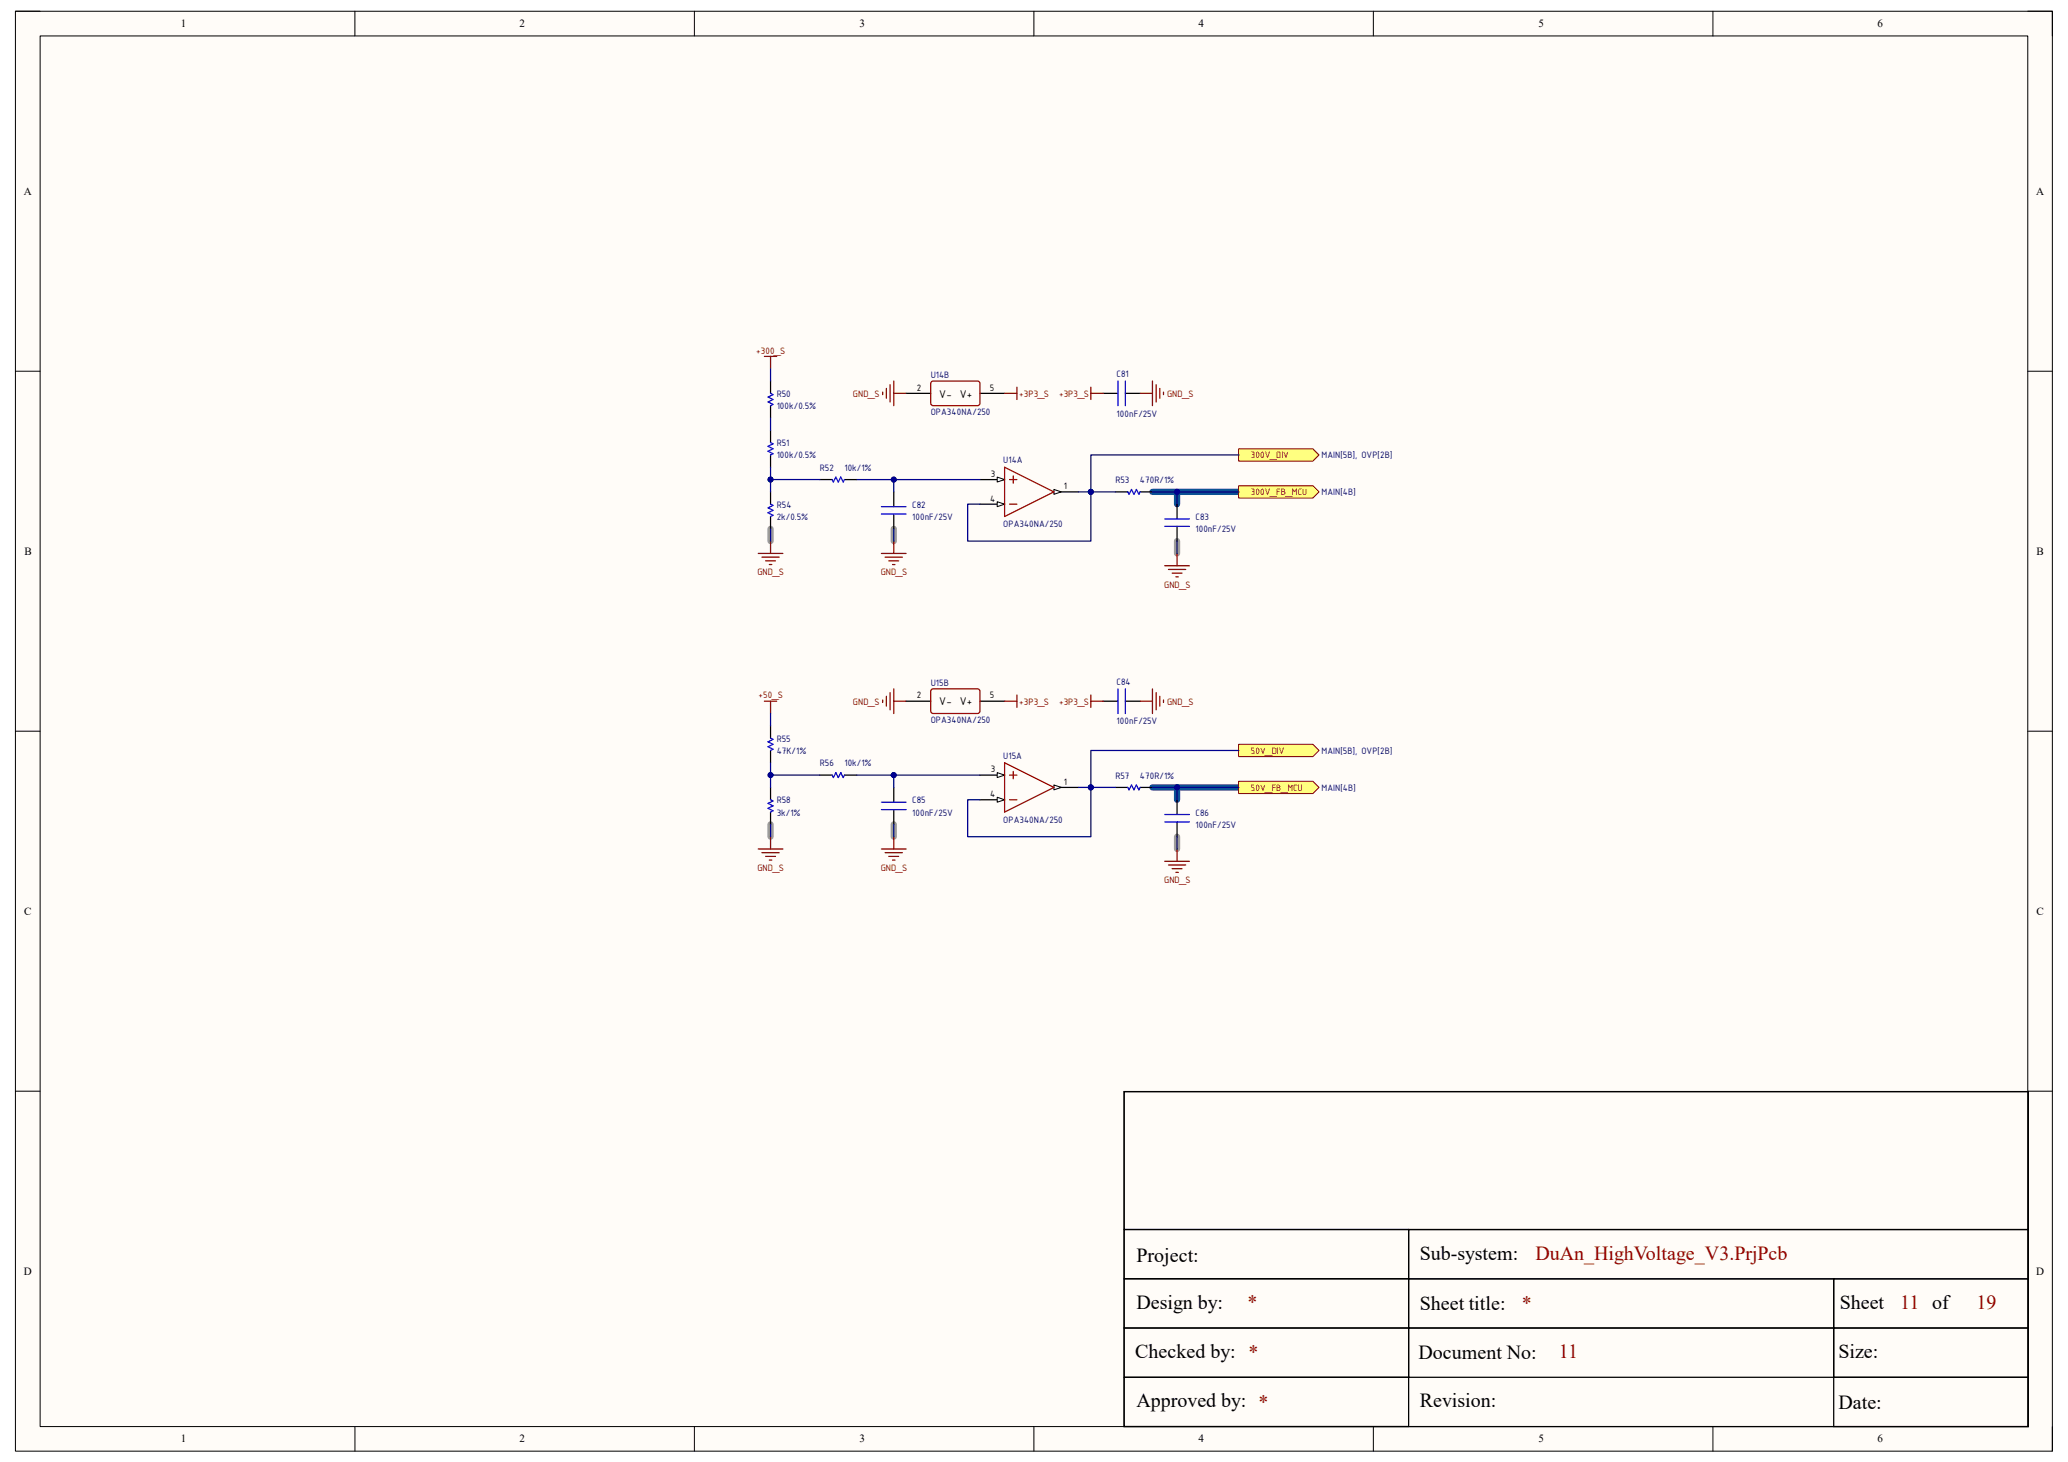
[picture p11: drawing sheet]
<svg xmlns="http://www.w3.org/2000/svg" width="420mm" height="297mm" viewBox="0 0 420 297" stroke-linecap="round" stroke-linejoin="round" font-family="sans-serif">
<defs><g id="words">
<g font-size="4.1">
<text x="230.8" y="256.4">Project:</text>
<text x="288.3" y="255.9">Sub-system:</text>
<text x="230.8" y="265.9">Design by:</text>
<text x="288.3" y="266.1">Sheet title:</text>
<text x="373.6" y="265.9">Sheet</text>
<text x="230.5" y="275.9">Checked by: *</text>
<text x="373.4" y="275.9">Size:</text>
<text x="288.1" y="276.1">Document No:</text>
<text x="230.8" y="285.9">Approved by: *</text>
<text x="288.3" y="285.9">Revision:</text>
<text x="373.4" y="286.2">Date:</text>
</g>
<g font-size="4.1" fill="#980000">
<text x="311.8" y="255.9">DuAn_HighVoltage_V3.PrjPcb</text>
<text x="253.3" y="265.9">*</text>
<text x="309.1" y="266.1">*</text>
<text x="385.9" y="265.9">11 of</text>
<text x="401.4" y="265.9">19</text>
<text x="316.6" y="275.9">11</text>
</g>
<g font-size="2.5">
<text x="190.8" y="80.8">V- V+</text>
<text x="190.8" y="143.3">V- V+</text>
</g>
<g font-size="2.2">
<text x="36.7" y="5.5">1</text>
<text x="105.5" y="5.5">2</text>
<text x="174.5" y="5.5">3</text>
<text x="243.4" y="5.5">4</text>
<text x="312.4" y="5.5">5</text>
<text x="381.3" y="5.5">6</text>
<text x="4.8" y="39.6">A</text>
<text x="413.5" y="39.6">A</text>
<text x="5" y="112.7">B</text>
<text x="413.6" y="112.7">B</text>
<text x="4.9" y="185.8">C</text>
<text x="413.6" y="185.8">C</text>
<text x="4.9" y="259">D</text>
<text x="413.5" y="259">D</text>
<text x="36.7" y="293">1</text>
<text x="105.5" y="293">2</text>
<text x="174.5" y="293">3</text>
<text x="243.4" y="293">4</text>
<text x="312.4" y="293">5</text>
<text x="381.3" y="293">6</text>
</g>
<g font-size="2" fill="#800000">
<text x="153.6" y="71.9">+300_S</text>
<text x="173.2" y="80.6">GND_S</text>
<text x="207" y="80.6">+3P3_S</text>
<text x="215.1" y="80.6">+3P3_S</text>
<text x="237" y="80.6">GND_S</text>
<text x="254" y="93.1">300V_DIV</text>
<text x="254" y="100.6">300V_FB_MCU</text>
<text x="153.8" y="116.9">GND_S</text>
<text x="178.9" y="116.9">GND_S</text>
<text x="236.4" y="119.4">GND_S</text>
<text x="154.1" y="141.9">+50_S</text>
<text x="173.2" y="143.2">GND_S</text>
<text x="207" y="143.2">+3P3_S</text>
<text x="215.1" y="143.2">+3P3_S</text>
<text x="237" y="143.2">GND_S</text>
<text x="254" y="153.2">50V_DIV</text>
<text x="254" y="160.7">50V_FB_MCU</text>
<text x="153.8" y="177">GND_S</text>
<text x="178.9" y="177">GND_S</text>
<text x="236.4" y="179.5">GND_S</text>
</g>
<g font-size="2" fill="#000080">
<text x="189" y="76.9">U14B</text>
<text x="226.8" y="76.6">C81</text>
<text x="157.7" y="80.6">R50</text>
<text x="157.7" y="83.1">100k/0.5%</text>
<text x="189" y="84.4">OPA340NA/250</text>
<text x="226.8" y="84.6">100nF/25V</text>
<text x="157.7" y="90.6">R51</text>
<text x="157.7" y="93.1">100k/0.5%</text>
<text x="166.5" y="95.6">R52</text>
<text x="171.5" y="95.6">10k/1%</text>
<text x="203.8" y="94.1">U14A</text>
<text x="268.4" y="93.1">MAIN[5B], OVP[2B]</text>
<text x="226.5" y="98.1">R53</text>
<text x="231.5" y="98.1">470R/1%</text>
<text x="268.4" y="100.6">MAIN[4B]</text>
<text x="157.7" y="103.1">R54</text>
<text x="157.7" y="105.6">2k/0.5%</text>
<text x="185.3" y="103.1">C82</text>
<text x="185.3" y="105.6">100nF/25V</text>
<text x="203.8" y="107.1">OPA340NA/250</text>
<text x="242.8" y="105.6">C83</text>
<text x="242.8" y="108.1">100nF/25V</text>
<text x="189" y="139.4">U15B</text>
<text x="226.8" y="139.1">C84</text>
<text x="189" y="146.9">OPA340NA/250</text>
<text x="226.8" y="147.2">100nF/25V</text>
<text x="157.7" y="150.7">R55</text>
<text x="157.7" y="153.2">47K/1%</text>
<text x="166.5" y="155.7">R56</text>
<text x="171.5" y="155.7">10k/1%</text>
<text x="203.8" y="154.2">U15A</text>
<text x="268.4" y="153.2">MAIN[5B], OVP[2B]</text>
<text x="226.5" y="158.2">R57</text>
<text x="231.5" y="158.2">470R/1%</text>
<text x="268.4" y="160.7">MAIN[4B]</text>
<text x="157.7" y="163.2">R58</text>
<text x="157.7" y="165.7">3k/1%</text>
<text x="185.3" y="163.2">C85</text>
<text x="185.3" y="165.7">100nF/25V</text>
<text x="203.8" y="167.2">OPA340NA/250</text>
<text x="242.8" y="165.7">C86</text>
<text x="242.8" y="168.2">100nF/25V</text>
</g>
<g font-size="2">
<text x="186.2" y="79.4">2</text>
<text x="201" y="79.4">5</text>
<text x="201.1" y="101.9">4</text>
<text x="201.2" y="96.9">3</text>
<text x="216" y="99.4">1</text>
<text x="186.2" y="141.9">2</text>
<text x="201" y="141.9">5</text>
<text x="201.1" y="161.9">4</text>
<text x="201.2" y="156.9">3</text>
<text x="216" y="159.4">1</text>
</g>
</g></defs>
<path d="M3.1 2.3h413.7v292.5h-413.7z" fill-rule="evenodd" fill="#fffcf8"/>
<path d="M3.1 2.3h413.7v292.5h-413.7z" fill="none" stroke="#000" stroke-width=".2"/>
<path d="M8.1 7.3h403.7v282.5h-403.7z" fill-rule="evenodd" fill="#fffcf8"/>
<g fill="none" stroke="#000" stroke-width=".2">
<path d="M3.1 2.3h5M8.1 7.3h403.7v282.5h-403.7zM72.1 2.3v5M141 2.3v5M210 2.3v5M278.9 2.3v5M347.9 2.3v5M411.8 2.3h5v5M3.1 75.4h5M411.8 75.4h5M3.1 148.5h5M411.8 148.5h5"/>
<path d="M3.1 221.7h5M411.8 221.7h5M72.1 289.8v5M141 289.8v5M210 289.8v5M278.9 289.8v5M347.9 289.8v5M416.8 289.8v5"/>
</g>
<path d="M156.5 107.4v2.5M181.5 107.4v2.5M239 109.9v2.5M156.5 167.5v2.5M181.5 167.5v2.5M239 170v2.5" fill="none" stroke="#999" stroke-width="1.3"/>
<path d="M234.1 99.9h4.9v2.5M239 99.9h12.6M234.1 160h4.9v2.5M239 160h12.6" fill="none" stroke="#0b5394" stroke-width="1.3"/>
<g fill="none" stroke="#000" stroke-width=".25">
<path d="M214 99.9h5M228.3 221.8h183.6v68h-183.6zM228.3 221.8h183.6v28h-183.6zM228.3 249.8h57.8v10h-57.8zM228.3 259.8h57.8v10h-57.8zM286.1 249.8h125.8v10h-125.8zM286.1 259.8h86.3v10h-86.3zM372.4 259.8h39.5v10h-39.5zM228.3 269.8h57.8v10h-57.8zM228.3 279.8h57.8v10h-57.8zM286.1 269.8h86.3v10h-86.3zM372.4 279.8h39.5v10h-39.5z"/>
<path d="M372.4 269.8h39.5v10h-39.5z"/>
</g>
<path d="M214 99.4l1.5 .5-1.5 .5z" fill="#f8fcff"/>
<path d="M214 99.4l1.5 .5-1.5 .5z" fill="none" stroke="#000" stroke-width=".2"/>
<path d="M199 97.4h5" fill="none" stroke="#000" stroke-width=".25"/>
<path d="M202.5 96.9l1.5 .5-1.5 .5z" fill="#f8fcff"/>
<path d="M202.5 96.9l1.5 .5-1.5 .5z" fill="none" stroke="#000" stroke-width=".2"/>
<path d="M199 102.4h5" fill="none" stroke="#000" stroke-width=".25"/>
<path d="M202.5 101.9l1.5 .5-1.5 .5z" fill="#f8fcff"/>
<path d="M202.5 101.9l1.5 .5-1.5 .5z" fill="none" stroke="#000" stroke-width=".2"/>
<path d="M189.3 77.5h9.5l.2 .4v4.3l-.5 .2-9.2-.1-.3-.4v-4zM204 94.9l10 5-10 5zM205 97.4h1.5M205.8 96.7v1.5M205 102.4h1.5" fill="none" stroke="#980000" stroke-width=".25"/>
<g fill="none" stroke="#000" stroke-width=".25">
<path d="M156.5 77.4v2.5M184 79.9h5M199 79.9h5M224 79.9h3M228.5 79.9h3M156.5 82.4v2.5M156.5 87.4v2.5M156.5 92.4v2.5M156.5 99.9v2.5M166.5 97.4h2.5M171.5 97.4h2.5M181.5 99.9v3"/>
<path d="M226.5 99.9h2.5M231.5 99.9h2.6M156.5 104.9v2.5M181.5 104.4v3M239 102.4v3M239 106.9v3"/>
</g>
<path d="M156.5 79.9l.5 .3-1 .5 1 .5-1 .5 1 .5-.5 .2M227 77.4v5M228.5 77.4v5M156.5 89.9l.5 .3-1 .5 1 .5-1 .5 1 .5-.5 .2M169 97.4l.2 .5 .6-1 .4 1 .6-1 .4 1 .3-.5M229 99.9l.3 .5 .5-1 .5 1 .5-1 .5 1 .2-.5M156.5 102.4l.5 .3-1 .5 1 .5-1 .5 1 .5-.5 .2M179 104.4h5M179 102.9h5M236.5 106.9h5.1M236.5 105.4h5.1" fill="none" stroke="#00f" stroke-width=".25"/>
<g fill="none" stroke="#800000" stroke-width=".25">
<path d="M179.3 79.7v.5M180 78.9v2M180.8 78.2v3.5M181.5 77.4v5M181.5 79.9h2.5M204 79.9h2.5M206.5 78.7v2.5M221.5 79.9h2.5M221.5 78.7v2.5M231.5 79.9h2.6M234.1 77.4v5M234.8 78.2v3.5"/>
<path d="M235.5 78.9v2M236.3 79.7v.5M154 112.4h5M154.7 113.2h3.5M155.5 113.9h2M156.2 114.7h.5M156.5 109.9v2.5M179 112.4h5M179.8 113.2h3.5M180.5 113.9h2M181.3 114.7h.5M181.5 109.9v2.5"/>
<path d="M236.5 114.9h5.1M237.3 115.7h3.5M238.1 116.4h2M238.8 117.2h.5M239 112.4v2.5"/>
</g>
<path d="M251.6 98.7h15l1.3 1.2-1.3 1.3h-15z" fill-rule="evenodd" fill="#ffff80"/>
<path d="M251.6 98.7h15l1.3 1.2-1.3 1.3h-15z" fill="none" stroke="#800000" stroke-width=".2"/>
<path d="M214 160h5" fill="none" stroke="#000" stroke-width=".25"/>
<path d="M214 159.5l1.5 .5-1.5 .5z" fill="#f8fcff"/>
<path d="M214 159.5l1.5 .5-1.5 .5z" fill="none" stroke="#000" stroke-width=".2"/>
<path d="M199 157.5h5" fill="none" stroke="#000" stroke-width=".25"/>
<path d="M202.5 157l1.5 .5-1.5 .5z" fill="#f8fcff"/>
<path d="M202.5 157l1.5 .5-1.5 .5z" fill="none" stroke="#000" stroke-width=".2"/>
<path d="M199 162.5h5" fill="none" stroke="#000" stroke-width=".25"/>
<path d="M202.5 162l1.5 .5-1.5 .5z" fill="#f8fcff"/>
<path d="M202.5 162l1.5 .5-1.5 .5z" fill="none" stroke="#000" stroke-width=".2"/>
<path d="M189.3 140h9.5l.2 .5v4.2l-.5 .2h-9.2l-.3-.4v-4zM204 155l10 5-10 5zM205 157.5h1.5M205.8 156.7v1.5M205 162.5h1.5" fill="none" stroke="#980000" stroke-width=".25"/>
<g fill="none" stroke="#000" stroke-width=".25">
<path d="M156.5 147.5v2.5M156.5 152.5v2.5M156.5 160v2.5M166.5 157.5h2.5M171.5 157.5h2.5M181.5 160v3M184 142.5h5M199 142.5h5M224 142.5h3M226.5 160h2.5M228.5 142.5h3M231.5 160h2.6"/>
<path d="M156.5 165v2.5M181.5 164.5v3M239 162.5v3M239 167v3"/>
</g>
<path d="M227 140v5M228.5 140v5M156.5 150l.5 .2-1 .5 1 .5-1 .5 1 .5-.5 .3M169 157.5l.2 .5 .6-1 .4 1 .6-1 .4 1 .3-.5M229 160l.3 .5 .5-1 .5 1 .5-1 .5 1 .2-.5M156.5 162.5l.5 .2-1 .5 1 .5-1 .5 1 .5-.5 .3M179 164.5h5M179 163h5M236.5 167h5.1M236.5 165.5h5.1" fill="none" stroke="#00f" stroke-width=".25"/>
<g fill="none" stroke="#800000" stroke-width=".25">
<path d="M181.5 140v5M234.1 140v5M179.3 142.2v.5M180 141.5v2M180.8 140.7v3.5M181.5 142.5h2.5M204 142.5h2.5M206.5 141.2v2.5M221.5 142.5h2.5M221.5 141.2v2.5M231.5 142.5h2.6M234.8 140.7v3.5"/>
<path d="M235.5 141.5v2M236.3 142.2v.5M154 172.5h5M154.7 173.2h3.5M155.5 174h2M156.2 174.7h.5M156.5 170v2.5M179 172.5h5M179.8 173.2h3.5M180.5 174h2M181.3 174.7h.5M181.5 170v2.5"/>
<path d="M236.5 175h5.1M237.3 175.7h3.5M238.1 176.5h2M238.8 177.2h.5M239 172.5v2.5"/>
</g>
<path d="M251.6 158.7h15l1.3 1.3-1.3 1.2h-15z" fill-rule="evenodd" fill="#ffff80"/>
<path d="M251.6 158.7h15l1.3 1.3-1.3 1.2h-15z" fill="none" stroke="#800000" stroke-width=".2"/>
<path d="M251.6 151.2h15l1.3 1.3-1.3 1.2h-15z" fill-rule="evenodd" fill="#ffff80"/>
<path d="M251.6 151.2h15l1.3 1.3-1.3 1.2h-15z" fill="none" stroke="#800000" stroke-width=".2"/>
<path d="M251.6 91.2h15l1.3 1.2-1.3 1.3h-15z" fill-rule="evenodd" fill="#ffff80"/>
<path d="M251.6 91.2h15l1.3 1.2-1.3 1.3h-15z" fill="none" stroke="#800000" stroke-width=".2"/>
<path d="M155.2 72.4h2.5M156.5 72.4v2.5M155.2 142.5h2.5M156.5 142.5v2.5" fill="none" stroke="#800000" stroke-width=".25"/>
<path d="M219 99.9h2.5v10h-25v-7.5h2.5" fill="none" stroke="#000080" stroke-width=".25"/>
<circle cx="221.5" cy="99.9" r=".5" fill="#000080"/>
<circle cx="221.5" cy="99.9" r=".5" fill="none" stroke="#000080" stroke-width=".2"/>
<path d="M174 97.4h25" fill="none" stroke="#000080" stroke-width=".25"/>
<circle cx="181.5" cy="97.4" r=".5" fill="#000080"/>
<circle cx="181.5" cy="97.4" r=".5" fill="none" stroke="#000080" stroke-width=".2"/>
<path d="M181.5 97.4v2.5" fill="none" stroke="#000080" stroke-width=".25"/>
<circle cx="181.5" cy="97.4" r=".5" fill="#000080"/>
<circle cx="181.5" cy="97.4" r=".5" fill="none" stroke="#000080" stroke-width=".2"/>
<path d="M221.5 99.9h5M181.5 107.4v2.5" fill="none" stroke="#000080" stroke-width=".25"/>
<circle cx="221.5" cy="99.9" r=".5" fill="#000080"/>
<circle cx="221.5" cy="99.9" r=".5" fill="none" stroke="#000080" stroke-width=".2"/>
<path d="M234.1 99.9h4.9v2.5M239 109.9v2.5" fill="none" stroke="#000080" stroke-width=".25"/>
<circle cx="239" cy="99.9" r=".5" fill="#000080"/>
<circle cx="239" cy="99.9" r=".5" fill="none" stroke="#000080" stroke-width=".2"/>
<path d="M156.5 84.9v2.5M166.5 97.4h-10v2.5M156.5 107.4v2.5" fill="none" stroke="#000080" stroke-width=".25"/>
<circle cx="156.5" cy="97.4" r=".5" fill="#000080"/>
<circle cx="156.5" cy="97.4" r=".5" fill="none" stroke="#000080" stroke-width=".2"/>
<path d="M156.5 94.9v2.5" fill="none" stroke="#000080" stroke-width=".25"/>
<circle cx="156.5" cy="97.4" r=".5" fill="#000080"/>
<circle cx="156.5" cy="97.4" r=".5" fill="none" stroke="#000080" stroke-width=".2"/>
<path d="M239 99.9h12.6" fill="none" stroke="#000080" stroke-width=".25"/>
<circle cx="239" cy="99.9" r=".5" fill="#000080"/>
<circle cx="239" cy="99.9" r=".5" fill="none" stroke="#000080" stroke-width=".2"/>
<path d="M219 160h2.5v10h-25v-7.5h2.5" fill="none" stroke="#000080" stroke-width=".25"/>
<circle cx="221.5" cy="160" r=".5" fill="#000080"/>
<circle cx="221.5" cy="160" r=".5" fill="none" stroke="#000080" stroke-width=".2"/>
<path d="M174 157.5h25" fill="none" stroke="#000080" stroke-width=".25"/>
<circle cx="181.5" cy="157.5" r=".5" fill="#000080"/>
<circle cx="181.5" cy="157.5" r=".5" fill="none" stroke="#000080" stroke-width=".2"/>
<path d="M181.5 157.5v2.5" fill="none" stroke="#000080" stroke-width=".25"/>
<circle cx="181.5" cy="157.5" r=".5" fill="#000080"/>
<circle cx="181.5" cy="157.5" r=".5" fill="none" stroke="#000080" stroke-width=".2"/>
<path d="M221.5 160h5M181.5 167.5v2.5" fill="none" stroke="#000080" stroke-width=".25"/>
<circle cx="221.5" cy="160" r=".5" fill="#000080"/>
<circle cx="221.5" cy="160" r=".5" fill="none" stroke="#000080" stroke-width=".2"/>
<path d="M234.1 160h4.9v2.5M239 170v2.5" fill="none" stroke="#000080" stroke-width=".25"/>
<circle cx="239" cy="160" r=".5" fill="#000080"/>
<circle cx="239" cy="160" r=".5" fill="none" stroke="#000080" stroke-width=".2"/>
<path d="M166.5 157.5h-10v2.5M156.5 167.5v2.5" fill="none" stroke="#000080" stroke-width=".25"/>
<circle cx="156.5" cy="157.5" r=".5" fill="#000080"/>
<circle cx="156.5" cy="157.5" r=".5" fill="none" stroke="#000080" stroke-width=".2"/>
<path d="M156.5 155v2.5" fill="none" stroke="#000080" stroke-width=".25"/>
<circle cx="156.5" cy="157.5" r=".5" fill="#000080"/>
<circle cx="156.5" cy="157.5" r=".5" fill="none" stroke="#000080" stroke-width=".2"/>
<path d="M239 160h12.6" fill="none" stroke="#000080" stroke-width=".25"/>
<circle cx="239" cy="160" r=".5" fill="#000080"/>
<circle cx="239" cy="160" r=".5" fill="none" stroke="#000080" stroke-width=".2"/>
<path d="M251.6 152.5h-30.1v7.5" fill="none" stroke="#000080" stroke-width=".25"/>
<circle cx="221.5" cy="160" r=".5" fill="#000080"/>
<circle cx="221.5" cy="160" r=".5" fill="none" stroke="#000080" stroke-width=".2"/>
<path d="M251.6 92.4h-30.1v7.5" fill="none" stroke="#000080" stroke-width=".25"/>
<circle cx="221.5" cy="99.9" r=".5" fill="#000080"/>
<circle cx="221.5" cy="99.9" r=".5" fill="none" stroke="#000080" stroke-width=".2"/>
<path d="M156.5 74.9v2.5M156.5 145v2.5" fill="none" stroke="#000080" stroke-width=".25"/>
<use href="#words"/>
</svg>
